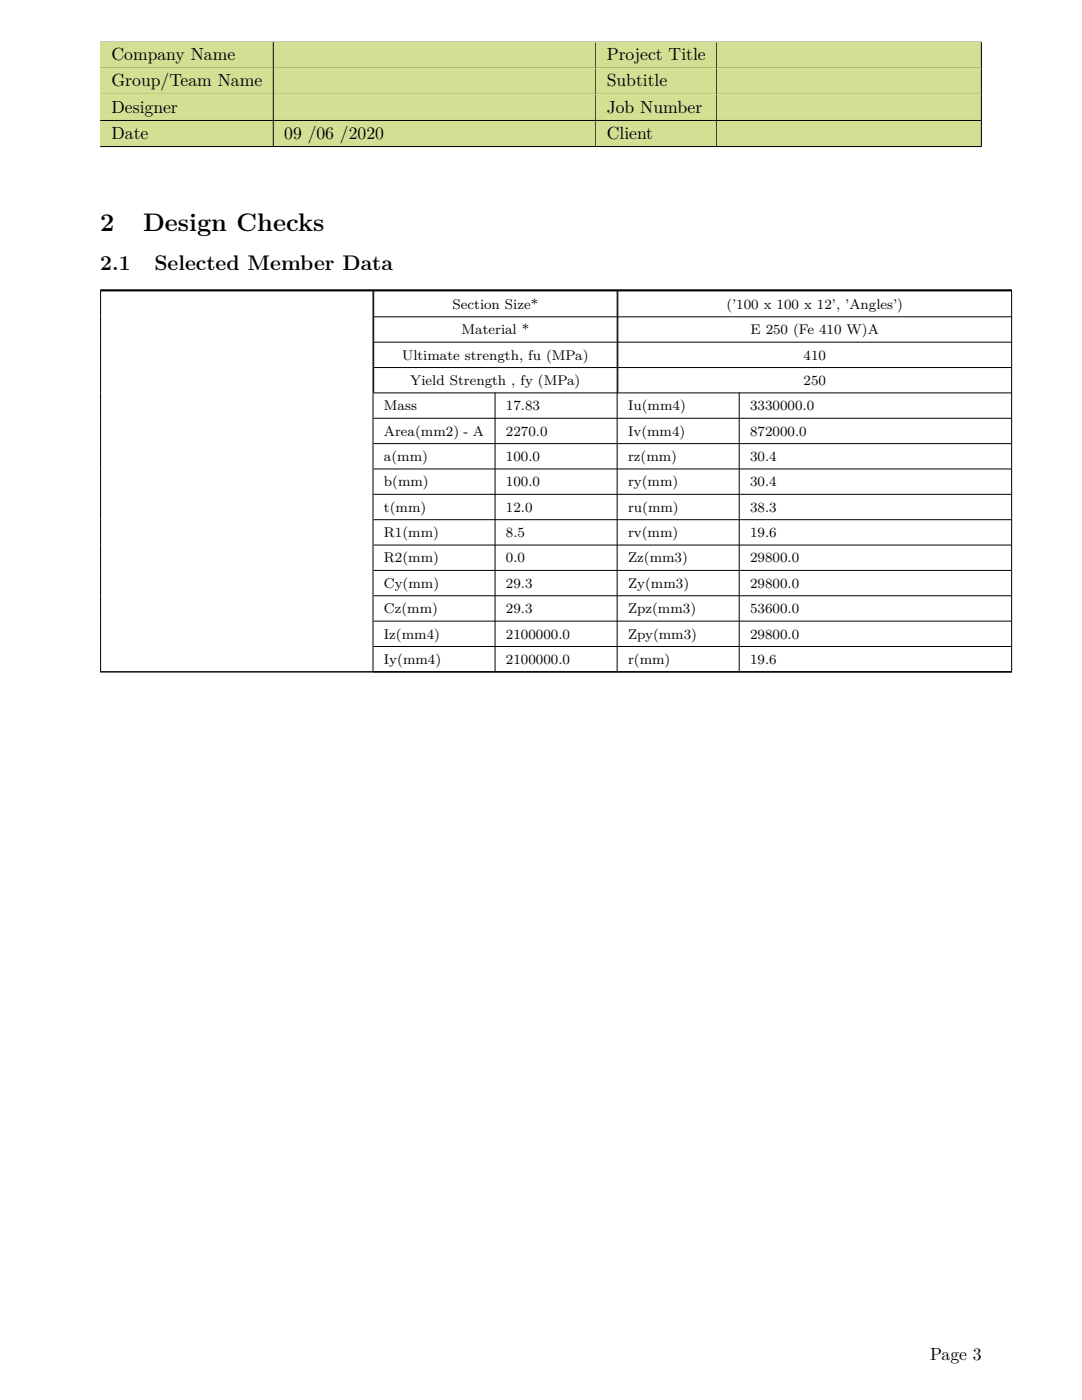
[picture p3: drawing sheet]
<svg xmlns="http://www.w3.org/2000/svg" width="216mm" height="279mm" viewBox="0 0 216 279" stroke-linecap="round" stroke-linejoin="round" font-family="sans-serif">
<defs><g id="words">
<g font-size="5.1">
<text x="20" y="46.2">2</text>
<text x="28.5" y="46.2">Design Checks</text>
</g>
<g font-size="4.2">
<text x="20" y="53.9">2.1</text>
<text x="30.8" y="53.9">Selected Member Data</text>
</g>
<g font-size="3.5">
<text x="22.2" y="12.1">Company Name</text>
<text x="22.2" y="17.3">Group/Team Name</text>
<text x="121.1" y="12.1">Project Title</text>
<text x="121.1" y="17.3">Subtitle</text>
<text x="22.2" y="22.5">Designer</text>
<text x="121.1" y="22.5">Job Number</text>
<text x="22.2" y="27.7">Date</text>
<text x="56.7" y="27.7">09 /06 /2020</text>
<text x="121.1" y="27.7">Client</text>
<text x="185.6" y="271.4">Page 3</text>
</g>
<g font-size="2.8">
<text x="90.3" y="61.6">Section Size*</text>
<text x="144.9" y="61.6">(’100 x 100 x 12’, ’Angles’)</text>
<text x="80.2" y="71.8">Ultimate strength, fu (MPa)</text>
<text x="92.1" y="66.7">Material *</text>
<text x="149.8" y="66.7">E 250 (Fe 410 W)A</text>
<text x="160.3" y="71.8">410</text>
<text x="81.9" y="76.8">Yield Strength , fy (MPa)</text>
<text x="160.3" y="76.8">250</text>
<text x="76.6" y="81.9">Mass</text>
<text x="101" y="81.9">17.83</text>
<text x="125.3" y="81.9">Iu(mm4)</text>
<text x="149.7" y="81.9">3330000.0</text>
<text x="76.6" y="86.9">Area(mm2) - A</text>
<text x="101" y="86.9">2270.0</text>
<text x="125.3" y="86.9">Iv(mm4)</text>
<text x="149.7" y="86.9">872000.0</text>
<text x="76.6" y="92">a(mm)</text>
<text x="101" y="92">100.0</text>
<text x="125.3" y="92">rz(mm)</text>
<text x="149.7" y="92">30.4</text>
<text x="76.6" y="97.1">b(mm)</text>
<text x="101" y="97.1">100.0</text>
<text x="125.3" y="97.1">ry(mm)</text>
<text x="149.7" y="97.1">30.4</text>
<text x="76.6" y="102.1">t(mm)</text>
<text x="76.6" y="107.2">R1(mm)</text>
<text x="101" y="102.1">12.0</text>
<text x="101" y="107.2">8.5</text>
<text x="125.3" y="102.1">ru(mm)</text>
<text x="125.3" y="107.2">rv(mm)</text>
<text x="149.7" y="102.1">38.3</text>
<text x="149.7" y="107.2">19.6</text>
<text x="76.6" y="112.2">R2(mm)</text>
<text x="101" y="112.2">0.0</text>
<text x="125.3" y="112.2">Zz(mm3)</text>
<text x="149.7" y="112.2">29800.0</text>
<text x="76.6" y="117.3">Cy(mm)</text>
<text x="101" y="117.3">29.3</text>
<text x="125.3" y="117.3">Zy(mm3)</text>
<text x="149.7" y="117.3">29800.0</text>
<text x="76.6" y="122.4">Cz(mm)</text>
<text x="101" y="122.4">29.3</text>
<text x="125.3" y="122.4">Zpz(mm3)</text>
<text x="149.7" y="122.4">53600.0</text>
<text x="76.6" y="127.4">Iz(mm4)</text>
<text x="101" y="127.4">2100000.0</text>
<text x="125.3" y="127.4">Zpy(mm3)</text>
<text x="149.7" y="127.4">29800.0</text>
<text x="76.6" y="132.5">Iy(mm4)</text>
<text x="101" y="132.5">2100000.0</text>
<text x="125.3" y="132.5">r(mm)</text>
<text x="149.7" y="132.5">19.6</text>
</g>
</g></defs>
<path d="M20 8.4h175.9M20.1 8.5v5.1" fill="none" stroke="#000" stroke-width=".2"/>
<path d="M20.1 8.5h34.4v5.1h-34.4z" fill="#d5df93"/>
<path d="M54.5 8.5v5.1" fill="none" stroke="#000" stroke-width=".2"/>
<path d="M54.6 8.5h64.2v5.1h-64.2z" fill="#d5df93"/>
<path d="M118.9 8.5v5.1" fill="none" stroke="#000" stroke-width=".2"/>
<path d="M119 8.5h24v5.1h-24z" fill="#d5df93"/>
<path d="M143 8.5v5.1" fill="none" stroke="#000" stroke-width=".2"/>
<path d="M143.1 8.5h52.7v5.1h-52.7z" fill="#d5df93"/>
<path d="M20 13.6h175.9M20.1 13.7v5.1M195.8 8.5v5.1" fill="none" stroke="#000" stroke-width=".2"/>
<path d="M20.1 13.7h34.4v5.1h-34.4z" fill="#d5df93"/>
<path d="M54.5 13.7v5.1" fill="none" stroke="#000" stroke-width=".2"/>
<path d="M54.6 13.7h64.2v5.1h-64.2z" fill="#d5df93"/>
<path d="M118.9 13.7v5.1" fill="none" stroke="#000" stroke-width=".2"/>
<path d="M119 13.7h24v5.1h-24z" fill="#d5df93"/>
<path d="M143 13.7v5.1" fill="none" stroke="#000" stroke-width=".2"/>
<path d="M143.1 13.7h52.7v5.1h-52.7z" fill="#d5df93"/>
<path d="M20 18.8h175.9M20.1 18.9v5.1M195.8 13.7v5.1" fill="none" stroke="#000" stroke-width=".2"/>
<path d="M20.1 18.9h34.4v5.1h-34.4z" fill="#d5df93"/>
<path d="M54.5 18.9v5.1" fill="none" stroke="#000" stroke-width=".2"/>
<path d="M54.6 18.9h64.2v5.1h-64.2z" fill="#d5df93"/>
<path d="M118.9 18.9v5.1" fill="none" stroke="#000" stroke-width=".2"/>
<path d="M119 18.9h24v5.1h-24z" fill="#d5df93"/>
<path d="M143 18.9v5.1" fill="none" stroke="#000" stroke-width=".2"/>
<path d="M143.1 18.9h52.7v5.1h-52.7z" fill="#d5df93"/>
<path d="M195.8 18.9v5.1M20 24h175.9M20.1 24.1v5.1" fill="none" stroke="#000" stroke-width=".2"/>
<path d="M20.1 24.1h34.4v5.1h-34.4z" fill="#d5df93"/>
<path d="M54.5 24.1v5.1" fill="none" stroke="#000" stroke-width=".2"/>
<path d="M54.6 24.1h64.2v5.1h-64.2z" fill="#d5df93"/>
<path d="M118.9 24.1v5.1" fill="none" stroke="#000" stroke-width=".2"/>
<path d="M119 24.1h24v5.1h-24z" fill="#d5df93"/>
<path d="M143 24.1v5.1" fill="none" stroke="#000" stroke-width=".2"/>
<path d="M143.1 24.1h52.7v5.1h-52.7z" fill="#d5df93"/>
<g fill="none" stroke="#000" stroke-width=".2">
<path d="M20 29.2h175.9M195.8 24.1v5.1M20 57.9h181.9M20 58h181.9M20.1 58.1v75.9M74.4 58.1v75.9M74.6 58.1v20.2M123.1 58.1v75.9M123.3 58.1v20.2M201.9 58.1v75.9M74.5 63.2h127.4M74.5 68.3h127.4"/>
<path d="M74.5 73.3h127.4M74.5 78.4h127.4M98.8 78.3v55.7M147.5 78.3v55.7M74.5 83.5h127.4M74.5 88.5h127.4M74.5 93.6h127.4M74.5 98.7h127.4M74.5 103.7h127.4M74.5 108.8h127.4M74.5 113.8h127.4M74.5 118.9h127.4"/>
<path d="M20 134.1h181.9M74.5 124h127.4M74.5 129h127.4"/>
</g>
<use href="#words"/>
</svg>
